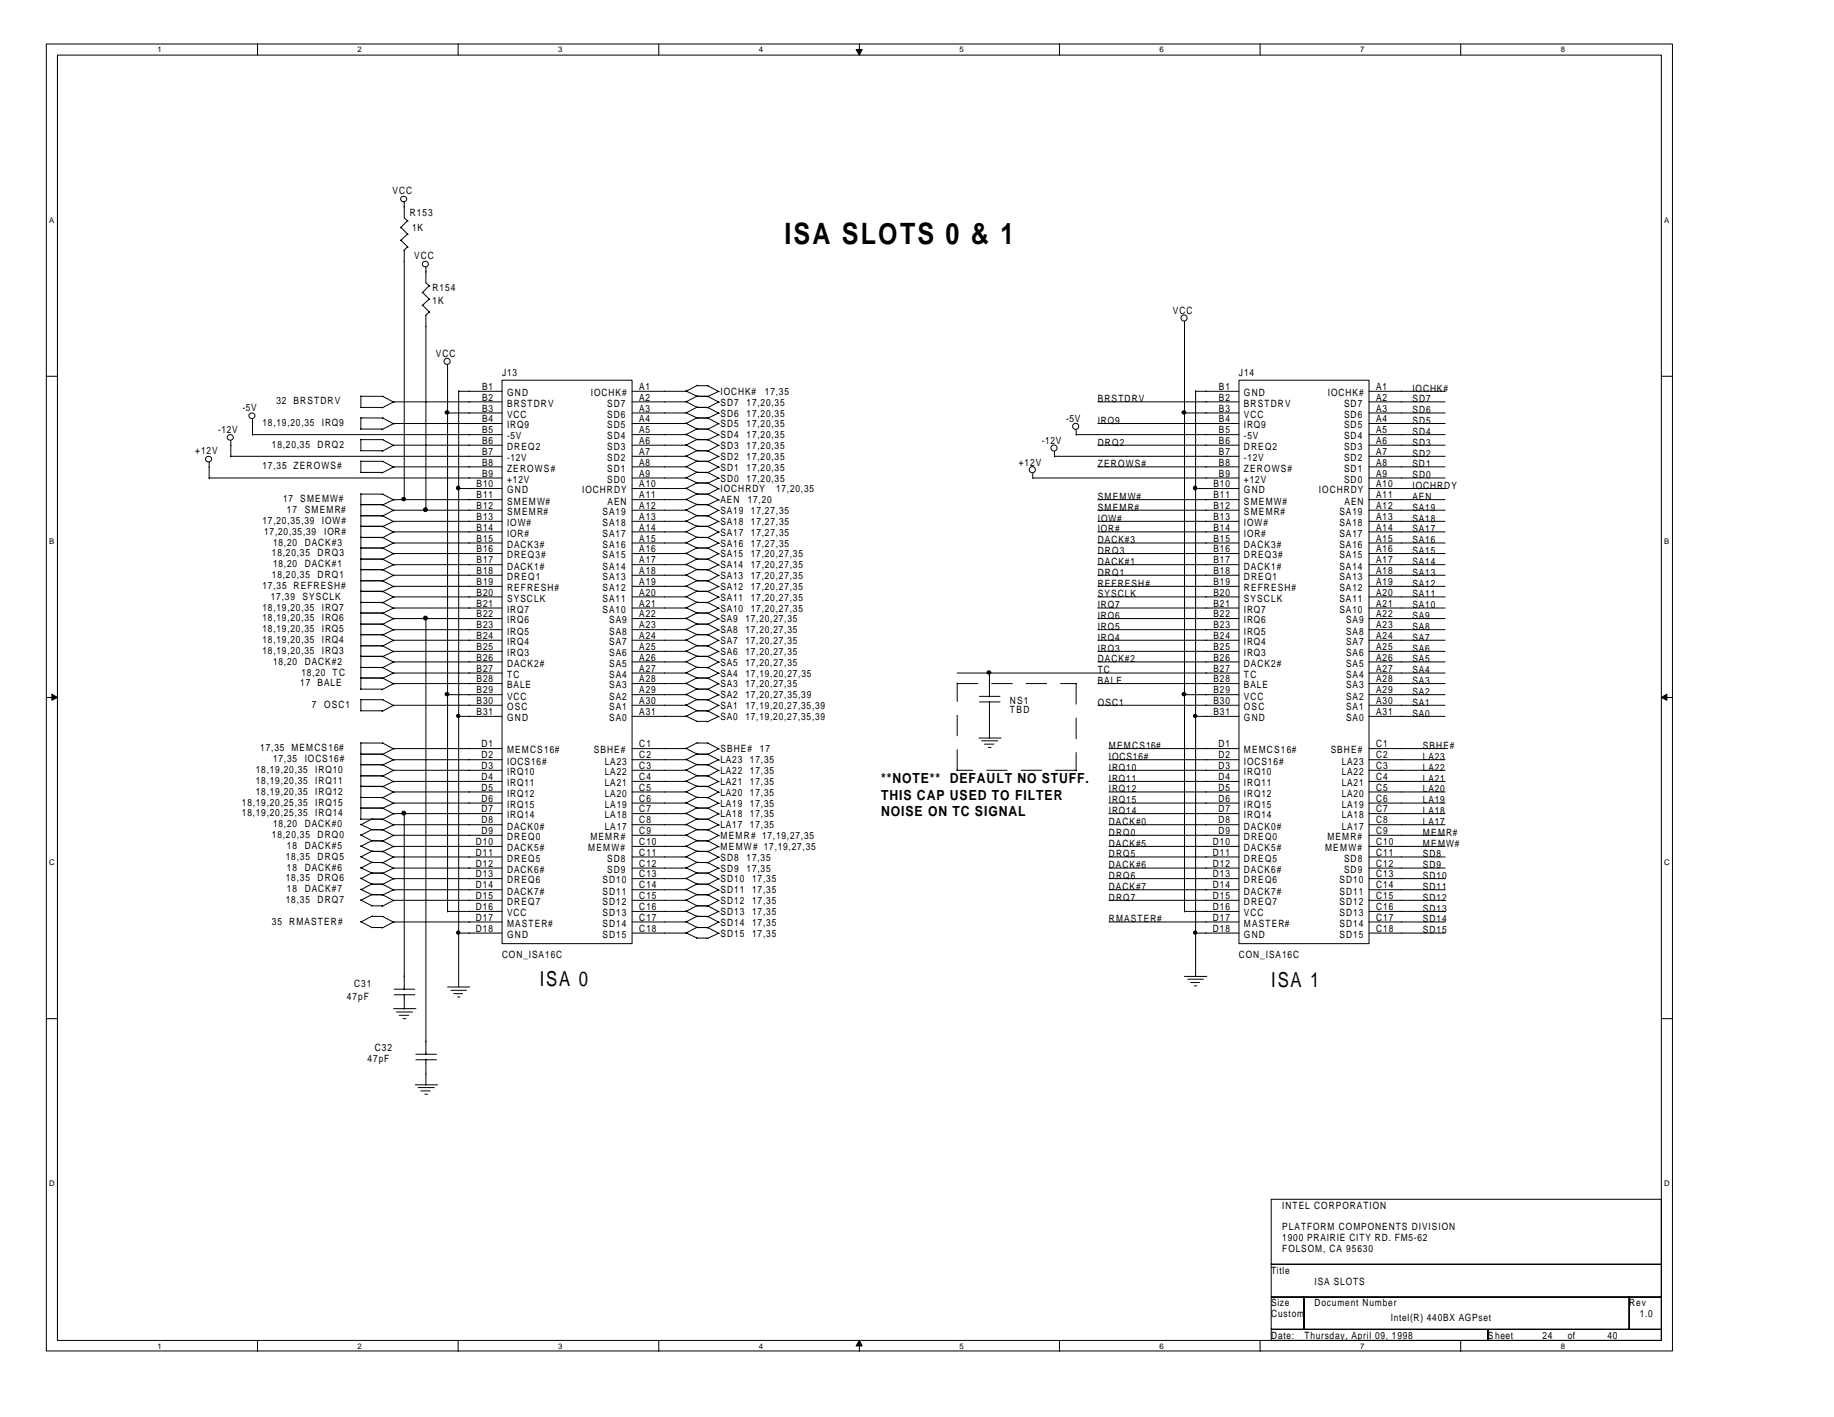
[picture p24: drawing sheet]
<svg xmlns="http://www.w3.org/2000/svg" width="279mm" height="216mm" viewBox="0 0 279 216" stroke-linecap="round" stroke-linejoin="round" font-family="sans-serif">
<defs><g id="words">
<text font-size="4.5" x="119.5" y="37.2">ISA SLOTS 0 &amp; 1</text>
<g font-size="3.1">
<text x="82.2" y="150.2">ISA 0</text>
<text x="193.7" y="150.3">ISA 1</text>
</g>
<g font-size="2.1">
<text x="134.2" y="119.3">**NOTE** DEFAULT NO STUFF.</text>
<text x="134.2" y="121.9">THIS CAP USED TO FILTER</text>
<text x="134.2" y="124.4">NOISE ON TC SIGNAL</text>
</g>
<g font-size="1.5">
<text x="59.8" y="29.6">VCC</text>
<text x="62.4" y="32.9">R153</text>
<text x="62.8" y="35.2">1K</text>
<text x="63.1" y="39.5">VCC</text>
<text x="65.9" y="44.4">R154</text>
<text x="65.9" y="46.3">1K</text>
<text x="178.7" y="47.8">VCC</text>
<text x="66.4" y="54.4">VCC</text>
<text x="73.4" y="59.4">B1</text>
<text x="76.5" y="57.2">J13</text>
<text x="97.4" y="59.4">A1</text>
<text x="185.7" y="59.4">B1</text>
<text x="188.8" y="57.2">J14</text>
<text x="209.7" y="59.4">A1</text>
<text x="215.2" y="59.7">IOCHK#</text>
<text x="33.2" y="65.9">-12V</text>
<text x="36.9" y="62.6">-5V</text>
<text x="40" y="64.9">18,19,20,35</text>
<text x="42.1" y="61.6">32</text>
<text x="44.7" y="61.6">BRSTDRV</text>
<text x="49.1" y="64.9">IRQ9</text>
<text x="73.4" y="61">B2</text>
<text x="73.4" y="62.7">B3</text>
<text x="73.4" y="64.3">B4</text>
<text x="77.2" y="60.4">GND</text>
<text x="77.2" y="62">BRSTDRV</text>
<text x="77.2" y="63.7">VCC</text>
<text x="77.2" y="65.3">IRQ9</text>
<text x="90" y="60.4">IOCHK#</text>
<text x="92.5" y="62">SD7</text>
<text x="92.5" y="63.7">SD6</text>
<text x="92.5" y="65.3">SD5</text>
<text x="97.4" y="61">A2</text>
<text x="97.4" y="62.7">A3</text>
<text x="97.4" y="64.3">A4</text>
<text x="109.8" y="60.2">IOCHK#</text>
<text x="109.8" y="63.5">SD6</text>
<text x="109.8" y="61.8">SD7</text>
<text x="109.8" y="65.1">SD5</text>
<text x="113.7" y="63.5">17,20,35</text>
<text x="113.7" y="61.8">17,20,35</text>
<text x="113.7" y="65.1">17,20,35</text>
<text x="116.5" y="60.2">17,35</text>
<text x="162.4" y="64.3">-5V</text>
<text x="167.2" y="61.3">BRSTDRV</text>
<text x="167.2" y="64.6">IRQ9</text>
<text x="185.7" y="61">B2</text>
<text x="185.7" y="62.7">B3</text>
<text x="185.7" y="64.3">B4</text>
<text x="189.5" y="60.4">GND</text>
<text x="189.5" y="62">BRSTDRV</text>
<text x="189.5" y="63.7">VCC</text>
<text x="189.5" y="65.3">IRQ9</text>
<text x="202.3" y="60.4">IOCHK#</text>
<text x="204.8" y="62">SD7</text>
<text x="204.8" y="63.7">SD6</text>
<text x="204.8" y="65.3">SD5</text>
<text x="209.7" y="61">A2</text>
<text x="209.7" y="62.7">A3</text>
<text x="209.7" y="64.3">A4</text>
<text x="215.2" y="61.3">SD7</text>
<text x="215.2" y="63">SD6</text>
<text x="215.2" y="64.6">SD5</text>
<text x="29.7" y="69.2">+12V</text>
<text x="40" y="71.5">17,35 ZEROWS#</text>
<text x="41.4" y="68.2">18,20,35</text>
<text x="48.4" y="68.2">DRQ2</text>
<text x="73.4" y="66">B5</text>
<text x="73.4" y="67.6">B6</text>
<text x="73.4" y="69.3">B7</text>
<text x="73.4" y="70.9">B8</text>
<text x="77.2" y="67">-5V</text>
<text x="77.2" y="68.6">DREQ2</text>
<text x="77.2" y="70.3">-12V</text>
<text x="77.2" y="71.9">ZEROWS#</text>
<text x="92.5" y="67">SD4</text>
<text x="92.5" y="68.6">SD3</text>
<text x="92.5" y="70.3">SD2</text>
<text x="92.5" y="71.9">SD1</text>
<text x="97.4" y="66">A5</text>
<text x="97.4" y="67.6">A6</text>
<text x="97.4" y="69.3">A7</text>
<text x="97.4" y="70.9">A8</text>
<text x="109.8" y="66.8">SD4</text>
<text x="109.8" y="70.1">SD2</text>
<text x="109.8" y="68.4">SD3</text>
<text x="109.8" y="71.7">SD1</text>
<text x="113.7" y="66.8">17,20,35</text>
<text x="113.7" y="70.1">17,20,35</text>
<text x="113.7" y="68.4">17,20,35</text>
<text x="113.7" y="71.7">17,20,35</text>
<text x="155.2" y="70.9">+12V</text>
<text x="158.7" y="67.6">-12V</text>
<text x="167.2" y="67.9">DRQ2</text>
<text x="167.2" y="71.2">ZEROWS#</text>
<text x="185.7" y="66">B5</text>
<text x="185.7" y="67.6">B6</text>
<text x="185.7" y="69.3">B7</text>
<text x="185.7" y="70.9">B8</text>
<text x="189.5" y="67">-5V</text>
<text x="189.5" y="68.6">DREQ2</text>
<text x="189.5" y="70.3">-12V</text>
<text x="189.5" y="71.9">ZEROWS#</text>
<text x="204.8" y="67">SD4</text>
<text x="204.8" y="68.6">SD3</text>
<text x="204.8" y="70.3">SD2</text>
<text x="204.8" y="71.9">SD1</text>
<text x="209.7" y="66">A5</text>
<text x="209.7" y="67.6">A6</text>
<text x="209.7" y="69.3">A7</text>
<text x="209.7" y="70.9">A8</text>
<text x="215.2" y="71.2">SD1</text>
<text x="215.2" y="66.3">SD4</text>
<text x="215.2" y="67.9">SD3</text>
<text x="215.2" y="69.6">SD2</text>
<text x="43.1" y="76.5">17</text>
<text x="45.7" y="76.5">SMEMW#</text>
<text x="72.6" y="74.2">B10</text>
<text x="72.6" y="75.9">B11</text>
<text x="72.6" y="77.5">B12</text>
<text x="73.4" y="72.6">B9</text>
<text x="77.2" y="73.6">+12V</text>
<text x="77.2" y="75.2">GND</text>
<text x="77.2" y="76.9">SMEMW#</text>
<text x="88.7" y="75.2">IOCHRDY</text>
<text x="92.5" y="73.6">SD0</text>
<text x="92.6" y="76.9">AEN</text>
<text x="97.4" y="75.9">A11</text>
<text x="97.4" y="77.5">A12</text>
<text x="97.4" y="72.6">A9</text>
<text x="97.4" y="74.2">A10</text>
<text x="109.8" y="75">IOCHRDY</text>
<text x="109.8" y="73.4">SD0</text>
<text x="109.8" y="76.7">AEN</text>
<text x="113.7" y="73.4">17,20,35</text>
<text x="113.9" y="76.7">17,20</text>
<text x="118.2" y="75">17,20,35</text>
<text x="167.2" y="76.2">SMEMW#</text>
<text x="167.2" y="77.8">SMEMR#</text>
<text x="184.9" y="74.2">B10</text>
<text x="184.9" y="75.9">B11</text>
<text x="184.9" y="77.5">B12</text>
<text x="185.7" y="72.6">B9</text>
<text x="189.5" y="73.6">+12V</text>
<text x="189.5" y="75.2">GND</text>
<text x="189.5" y="76.9">SMEMW#</text>
<text x="200.9" y="75.2">IOCHRDY</text>
<text x="204.8" y="73.6">SD0</text>
<text x="204.8" y="76.9">AEN</text>
<text x="209.7" y="75.9">A11</text>
<text x="209.7" y="77.5">A12</text>
<text x="209.7" y="74.2">A10</text>
<text x="209.7" y="72.6">A9</text>
<text x="215.2" y="72.9">SD0</text>
<text x="215.2" y="74.5">IOCHRDY</text>
<text x="215.2" y="76.2">AEN</text>
<text x="215.2" y="77.8">SA19</text>
<text x="40" y="79.8">17,20,35,39</text>
<text x="40.2" y="81.4">17,20,35,39</text>
<text x="41.6" y="83.1">18,20</text>
<text x="43.7" y="78.1">17</text>
<text x="46.4" y="78.1">SMEMR#</text>
<text x="46.4" y="83.1">DACK#3</text>
<text x="49.1" y="79.8">IOW#</text>
<text x="49.4" y="81.4">IOR#</text>
<text x="72.6" y="79.2">B13</text>
<text x="72.6" y="80.8">B14</text>
<text x="72.6" y="82.5">B15</text>
<text x="77.2" y="78.5">SMEMR#</text>
<text x="77.2" y="80.2">IOW#</text>
<text x="77.2" y="81.8">IOR#</text>
<text x="77.2" y="83.5">DACK3#</text>
<text x="91.8" y="78.5">SA19</text>
<text x="91.8" y="80.2">SA18</text>
<text x="91.8" y="81.8">SA17</text>
<text x="91.8" y="83.5">SA16</text>
<text x="97.4" y="79.2">A13</text>
<text x="97.4" y="80.8">A14</text>
<text x="97.4" y="82.5">A15</text>
<text x="109.8" y="81.6">SA17</text>
<text x="109.8" y="78.3">SA19</text>
<text x="109.8" y="83.3">SA16</text>
<text x="109.8" y="80">SA18</text>
<text x="114.4" y="81.6">17,27,35</text>
<text x="114.4" y="78.3">17,27,35</text>
<text x="114.4" y="83.3">17,27,35</text>
<text x="114.4" y="80">17,27,35</text>
<text x="167.2" y="79.5">IOW#</text>
<text x="167.2" y="81.1">IOR#</text>
<text x="167.2" y="82.8">DACK#3</text>
<text x="184.9" y="79.2">B13</text>
<text x="184.9" y="80.8">B14</text>
<text x="184.9" y="82.5">B15</text>
<text x="189.5" y="78.5">SMEMR#</text>
<text x="189.5" y="80.2">IOW#</text>
<text x="189.5" y="81.8">IOR#</text>
<text x="189.5" y="83.5">DACK3#</text>
<text x="204.1" y="78.5">SA19</text>
<text x="204.1" y="80.2">SA18</text>
<text x="204.1" y="81.8">SA17</text>
<text x="204.1" y="83.5">SA16</text>
<text x="209.7" y="79.2">A13</text>
<text x="209.7" y="80.8">A14</text>
<text x="209.7" y="82.5">A15</text>
<text x="215.2" y="79.5">SA18</text>
<text x="215.2" y="81.1">SA17</text>
<text x="215.2" y="82.8">SA16</text>
<text x="40" y="89.7">17,35 REFRESH#</text>
<text x="41.4" y="84.7">18,20,35</text>
<text x="41.4" y="88">18,20,35</text>
<text x="41.6" y="86.4">18,20</text>
<text x="46.4" y="86.4">DACK#1</text>
<text x="48.4" y="84.7">DRQ3</text>
<text x="48.4" y="88">DRQ1</text>
<text x="72.6" y="84.1">B16</text>
<text x="72.6" y="85.8">B17</text>
<text x="72.6" y="87.5">B18</text>
<text x="72.6" y="89.1">B19</text>
<text x="77.2" y="85.1">DREQ3#</text>
<text x="77.2" y="86.8">DACK1#</text>
<text x="77.2" y="88.4">DREQ1</text>
<text x="91.8" y="85.1">SA15</text>
<text x="91.8" y="86.8">SA14</text>
<text x="91.8" y="88.4">SA13</text>
<text x="97.4" y="84.1">A16</text>
<text x="97.4" y="85.8">A17</text>
<text x="97.4" y="87.5">A18</text>
<text x="97.4" y="89.1">A19</text>
<text x="109.8" y="86.6">SA14</text>
<text x="109.8" y="89.9">SA12</text>
<text x="109.8" y="84.9">SA15</text>
<text x="109.8" y="88.2">SA13</text>
<text x="114.4" y="86.6">17,20,27,35</text>
<text x="114.4" y="89.9">17,20,27,35</text>
<text x="114.4" y="84.9">17,20,27,35</text>
<text x="114.4" y="88.2">17,20,27,35</text>
<text x="167.2" y="84.4">DRQ3</text>
<text x="167.2" y="86.1">DACK#1</text>
<text x="167.2" y="87.7">DRQ1</text>
<text x="167.2" y="89.4">REFRESH#</text>
<text x="184.9" y="84.1">B16</text>
<text x="184.9" y="85.8">B17</text>
<text x="184.9" y="87.5">B18</text>
<text x="184.9" y="89.1">B19</text>
<text x="189.5" y="85.1">DREQ3#</text>
<text x="189.5" y="86.8">DACK1#</text>
<text x="189.5" y="88.4">DREQ1</text>
<text x="204.1" y="85.1">SA15</text>
<text x="204.1" y="86.8">SA14</text>
<text x="204.1" y="88.4">SA13</text>
<text x="209.7" y="84.1">A16</text>
<text x="209.7" y="85.8">A17</text>
<text x="209.7" y="87.5">A18</text>
<text x="209.7" y="89.1">A19</text>
<text x="215.2" y="84.4">SA15</text>
<text x="215.2" y="86.1">SA14</text>
<text x="215.2" y="87.7">SA13</text>
<text x="215.2" y="89.4">SA12</text>
<text x="40" y="93">18,19,20,35</text>
<text x="40" y="94.6">18,19,20,35</text>
<text x="41.3" y="91.3">17,39</text>
<text x="46.1" y="91.3">SYSCLK</text>
<text x="49.1" y="93">IRQ7</text>
<text x="49.1" y="94.6">IRQ6</text>
<text x="72.6" y="90.8">B20</text>
<text x="72.6" y="92.4">B21</text>
<text x="72.6" y="94.1">B22</text>
<text x="72.6" y="95.7">B23</text>
<text x="77.2" y="90.1">REFRESH#</text>
<text x="77.2" y="91.7">SYSCLK</text>
<text x="77.2" y="93.4">IRQ7</text>
<text x="77.2" y="95">IRQ6</text>
<text x="91.8" y="90.1">SA12</text>
<text x="91.8" y="91.7">SA11</text>
<text x="91.8" y="93.4">SA10</text>
<text x="92.8" y="95">SA9</text>
<text x="97.4" y="90.8">A20</text>
<text x="97.4" y="92.4">A21</text>
<text x="97.4" y="94.1">A22</text>
<text x="97.4" y="95.7">A23</text>
<text x="109.8" y="93.2">SA10</text>
<text x="109.8" y="91.5">SA11</text>
<text x="109.8" y="94.8">SA9</text>
<text x="113.6" y="94.8">17,20,27,35</text>
<text x="114.4" y="93.2">17,20,27,35</text>
<text x="114.4" y="91.5">17,20,27,35</text>
<text x="167.2" y="91">SYSCLK</text>
<text x="167.2" y="92.7">IRQ7</text>
<text x="167.2" y="94.3">IRQ6</text>
<text x="184.9" y="90.8">B20</text>
<text x="184.9" y="92.4">B21</text>
<text x="184.9" y="94.1">B22</text>
<text x="184.9" y="95.7">B23</text>
<text x="189.5" y="90.1">REFRESH#</text>
<text x="189.5" y="91.7">SYSCLK</text>
<text x="189.5" y="93.4">IRQ7</text>
<text x="189.5" y="95">IRQ6</text>
<text x="204.1" y="90.1">SA12</text>
<text x="204.1" y="91.7">SA11</text>
<text x="204.1" y="93.4">SA10</text>
<text x="205.1" y="95">SA9</text>
<text x="209.7" y="90.8">A20</text>
<text x="209.7" y="92.4">A21</text>
<text x="209.7" y="94.1">A22</text>
<text x="209.7" y="95.7">A23</text>
<text x="215.2" y="91">SA11</text>
<text x="215.2" y="92.7">SA10</text>
<text x="215.2" y="94.3">SA9</text>
<text x="40" y="96.3">18,19,20,35</text>
<text x="40" y="99.6">18,19,20,35</text>
<text x="40" y="97.9">18,19,20,35</text>
<text x="41.6" y="101.3">18,20</text>
<text x="46.4" y="101.3">DACK#2</text>
<text x="49.1" y="96.3">IRQ5</text>
<text x="49.1" y="99.6">IRQ3</text>
<text x="49.1" y="97.9">IRQ4</text>
<text x="72.6" y="97.4">B24</text>
<text x="72.6" y="99.1">B25</text>
<text x="72.6" y="100.7">B26</text>
<text x="77.2" y="96.7">IRQ5</text>
<text x="77.2" y="98.3">IRQ4</text>
<text x="77.2" y="100">IRQ3</text>
<text x="77.2" y="101.6">DACK2#</text>
<text x="92.8" y="96.7">SA8</text>
<text x="92.8" y="98.3">SA7</text>
<text x="92.8" y="100">SA6</text>
<text x="92.8" y="101.6">SA5</text>
<text x="97.4" y="97.4">A24</text>
<text x="97.4" y="99.1">A25</text>
<text x="97.4" y="100.7">A26</text>
<text x="109.8" y="96.5">SA8</text>
<text x="109.8" y="99.8">SA6</text>
<text x="109.8" y="98.1">SA7</text>
<text x="109.8" y="101.4">SA5</text>
<text x="113.6" y="96.5">17,20,27,35</text>
<text x="113.6" y="99.8">17,20,27,35</text>
<text x="113.6" y="98.1">17,20,27,35</text>
<text x="113.6" y="101.4">17,20,27,35</text>
<text x="167.2" y="96">IRQ5</text>
<text x="167.2" y="97.6">IRQ4</text>
<text x="167.2" y="99.3">IRQ3</text>
<text x="167.2" y="100.9">DACK#2</text>
<text x="184.9" y="97.4">B24</text>
<text x="184.9" y="99.1">B25</text>
<text x="184.9" y="100.7">B26</text>
<text x="189.5" y="96.7">IRQ5</text>
<text x="189.5" y="98.3">IRQ4</text>
<text x="189.5" y="100">IRQ3</text>
<text x="189.5" y="101.6">DACK2#</text>
<text x="205.1" y="96.7">SA8</text>
<text x="205.1" y="98.3">SA7</text>
<text x="205.1" y="100">SA6</text>
<text x="205.1" y="101.6">SA5</text>
<text x="209.7" y="97.4">A24</text>
<text x="209.7" y="99.1">A25</text>
<text x="209.7" y="100.7">A26</text>
<text x="215.2" y="96">SA8</text>
<text x="215.2" y="97.6">SA7</text>
<text x="215.2" y="99.3">SA6</text>
<text x="215.2" y="100.9">SA5</text>
<text x="45.7" y="104.6">17</text>
<text x="45.9" y="102.9">18,20 TC</text>
<text x="47.5" y="107.9">7</text>
<text x="48.4" y="104.6">BALE</text>
<text x="49.4" y="107.9">OSC1</text>
<text x="72.6" y="102.4">B27</text>
<text x="72.6" y="104">B28</text>
<text x="72.6" y="105.7">B29</text>
<text x="72.6" y="107.3">B30</text>
<text x="77.2" y="103.3">TC</text>
<text x="77.2" y="104.9">BALE</text>
<text x="77.2" y="106.6">VCC</text>
<text x="92.8" y="103.3">SA4</text>
<text x="92.8" y="104.9">SA3</text>
<text x="92.8" y="106.6">SA2</text>
<text x="97.4" y="102.4">A27</text>
<text x="97.4" y="104">A28</text>
<text x="97.4" y="105.7">A29</text>
<text x="97.4" y="107.3">A30</text>
<text x="109.8" y="103.1">SA4</text>
<text x="109.8" y="106.4">SA2</text>
<text x="109.8" y="104.7">SA3</text>
<text x="113.6" y="104.7">17,20,27,35</text>
<text x="113.6" y="106.4">17,20,27,35,39</text>
<text x="113.6" y="103.1">17,19,20,27,35</text>
<text x="153.9" y="107.3">NS1</text>
<text x="167.2" y="102.6">TC</text>
<text x="167.2" y="104.2">BALE</text>
<text x="167.2" y="107.5">OSC1</text>
<text x="184.9" y="102.4">B27</text>
<text x="184.9" y="104">B28</text>
<text x="184.9" y="105.7">B29</text>
<text x="184.9" y="107.3">B30</text>
<text x="189.5" y="103.3">TC</text>
<text x="189.5" y="104.9">BALE</text>
<text x="189.5" y="106.6">VCC</text>
<text x="205.1" y="103.3">SA4</text>
<text x="205.1" y="104.9">SA3</text>
<text x="205.1" y="106.6">SA2</text>
<text x="209.7" y="102.4">A27</text>
<text x="209.7" y="104">A28</text>
<text x="209.7" y="105.7">A29</text>
<text x="209.7" y="107.3">A30</text>
<text x="215.2" y="102.6">SA4</text>
<text x="215.2" y="104.2">SA3</text>
<text x="215.2" y="105.9">SA2</text>
<text x="215.2" y="107.5">SA1</text>
<text x="72.6" y="109">B31</text>
<text x="73.3" y="113.9">D1</text>
<text x="77.2" y="108.2">OSC</text>
<text x="77.2" y="109.9">GND</text>
<text x="92.8" y="108.2">SA1</text>
<text x="92.8" y="109.9">SA0</text>
<text x="97.4" y="109">A31</text>
<text x="97.4" y="113.9">C1</text>
<text x="109.8" y="109.7">SA0</text>
<text x="109.8" y="108">SA1</text>
<text x="113.6" y="109.7">17,19,20,27,35,39</text>
<text x="113.6" y="108">17,19,20,27,35,39</text>
<text x="153.9" y="108.7">TBD</text>
<text x="184.9" y="109">B31</text>
<text x="185.6" y="113.9">D1</text>
<text x="189.5" y="108.2">OSC</text>
<text x="189.5" y="109.9">GND</text>
<text x="205.1" y="108.2">SA1</text>
<text x="205.1" y="109.9">SA0</text>
<text x="209.7" y="109">A31</text>
<text x="209.7" y="113.9">C1</text>
<text x="215.2" y="109.2">SA0</text>
<text x="39" y="117.8">18,19,20,35</text>
<text x="39" y="119.5">18,19,20,35</text>
<text x="39.7" y="114.5">17,35 MEMCS16#</text>
<text x="41.6" y="116.2">17,35</text>
<text x="46.4" y="116.2">IOCS16#</text>
<text x="48" y="117.8">IRQ10</text>
<text x="48" y="119.5">IRQ11</text>
<text x="73.3" y="115.6">D2</text>
<text x="73.3" y="117.2">D3</text>
<text x="73.3" y="118.9">D4</text>
<text x="77.2" y="114.8">MEMCS16#</text>
<text x="77.2" y="116.5">IOCS16#</text>
<text x="77.2" y="118.1">IRQ10</text>
<text x="77.2" y="119.8">IRQ11</text>
<text x="90.5" y="114.8">SBHE#</text>
<text x="92.1" y="116.5">LA23</text>
<text x="92.1" y="118.1">LA22</text>
<text x="92.1" y="119.8">LA21</text>
<text x="97.4" y="115.6">C2</text>
<text x="97.4" y="117.2">C3</text>
<text x="97.4" y="118.9">C4</text>
<text x="109.8" y="116.3">LA23</text>
<text x="109.8" y="119.6">LA21</text>
<text x="109.8" y="117.9">LA22</text>
<text x="109.8" y="114.6">SBHE#</text>
<text x="114.2" y="116.3">17,35</text>
<text x="114.2" y="119.6">17,35</text>
<text x="114.2" y="117.9">17,35</text>
<text x="115.8" y="114.6">17</text>
<text x="168.9" y="114.1">MEMCS16#</text>
<text x="168.9" y="115.8">IOCS16#</text>
<text x="168.9" y="117.4">IRQ10</text>
<text x="168.9" y="119.1">IRQ11</text>
<text x="185.6" y="115.6">D2</text>
<text x="185.6" y="117.2">D3</text>
<text x="185.6" y="118.9">D4</text>
<text x="189.5" y="114.8">MEMCS16#</text>
<text x="189.5" y="116.5">IOCS16#</text>
<text x="189.5" y="118.1">IRQ10</text>
<text x="189.5" y="119.8">IRQ11</text>
<text x="202.7" y="114.8">SBHE#</text>
<text x="204.4" y="116.5">LA23</text>
<text x="204.4" y="118.1">LA22</text>
<text x="204.4" y="119.8">LA21</text>
<text x="209.7" y="115.6">C2</text>
<text x="209.7" y="117.2">C3</text>
<text x="209.7" y="118.9">C4</text>
<text x="216.8" y="114.1">SBHE#</text>
<text x="216.8" y="115.8">LA23</text>
<text x="216.8" y="117.4">LA22</text>
<text x="216.8" y="119.1">LA21</text>
<text x="36.9" y="124.4">18,19,20,25,35</text>
<text x="36.9" y="122.8">18,19,20,25,35</text>
<text x="39" y="121.1">18,19,20,35</text>
<text x="48" y="121.1">IRQ12</text>
<text x="48" y="124.4">IRQ14</text>
<text x="48" y="122.8">IRQ15</text>
<text x="73.3" y="120.5">D5</text>
<text x="73.3" y="122.2">D6</text>
<text x="73.3" y="123.8">D7</text>
<text x="73.3" y="125.5">D8</text>
<text x="77.2" y="121.4">IRQ12</text>
<text x="77.2" y="123.1">IRQ15</text>
<text x="77.2" y="124.7">IRQ14</text>
<text x="92.1" y="121.4">LA20</text>
<text x="92.1" y="123.1">LA19</text>
<text x="92.1" y="124.7">LA18</text>
<text x="97.4" y="120.5">C5</text>
<text x="97.4" y="122.2">C6</text>
<text x="97.4" y="123.8">C7</text>
<text x="97.4" y="125.5">C8</text>
<text x="109.8" y="121.2">LA20</text>
<text x="109.8" y="124.5">LA18</text>
<text x="109.8" y="122.9">LA19</text>
<text x="114.2" y="121.2">17,35</text>
<text x="114.2" y="124.5">17,35</text>
<text x="114.2" y="122.9">17,35</text>
<text x="168.9" y="120.7">IRQ12</text>
<text x="168.9" y="122.4">IRQ15</text>
<text x="168.9" y="124">IRQ14</text>
<text x="168.9" y="125.7">DACK#0</text>
<text x="185.6" y="120.5">D5</text>
<text x="185.6" y="122.2">D6</text>
<text x="185.6" y="123.8">D7</text>
<text x="185.6" y="125.5">D8</text>
<text x="189.5" y="121.4">IRQ12</text>
<text x="189.5" y="123.1">IRQ15</text>
<text x="189.5" y="124.7">IRQ14</text>
<text x="204.4" y="121.4">LA20</text>
<text x="204.4" y="123.1">LA19</text>
<text x="204.4" y="124.7">LA18</text>
<text x="209.7" y="120.5">C5</text>
<text x="209.7" y="122.2">C6</text>
<text x="209.7" y="123.8">C7</text>
<text x="209.7" y="125.5">C8</text>
<text x="216.8" y="120.7">LA20</text>
<text x="216.8" y="122.4">LA19</text>
<text x="216.8" y="124">LA18</text>
<text x="216.8" y="125.7">LA17</text>
<text x="41.4" y="127.7">18,20,35</text>
<text x="41.6" y="126.1">18,20</text>
<text x="43.5" y="131">18,35</text>
<text x="43.7" y="129.4">18</text>
<text x="46.4" y="126.1">DACK#0</text>
<text x="46.4" y="129.4">DACK#5</text>
<text x="48.4" y="127.7">DRQ0</text>
<text x="48.4" y="131">DRQ5</text>
<text x="72.5" y="128.8">D10</text>
<text x="72.5" y="130.4">D11</text>
<text x="73.3" y="127.1">D9</text>
<text x="77.2" y="126.4">DACK0#</text>
<text x="77.2" y="128">DREQ0</text>
<text x="77.2" y="129.7">DACK5#</text>
<text x="77.2" y="131.3">DREQ5</text>
<text x="89.6" y="129.7">MEMW#</text>
<text x="89.9" y="128">MEMR#</text>
<text x="92.1" y="126.4">LA17</text>
<text x="92.5" y="131.3">SD8</text>
<text x="97.4" y="128.8">C10</text>
<text x="97.4" y="130.4">C11</text>
<text x="97.4" y="127.1">C9</text>
<text x="109.8" y="129.5">MEMW# 17,19,27,35</text>
<text x="109.8" y="127.8">MEMR# 17,19,27,35</text>
<text x="109.8" y="131.1">SD8</text>
<text x="109.8" y="126.2">LA17</text>
<text x="113.7" y="131.1">17,35</text>
<text x="114.2" y="126.2">17,35</text>
<text x="168.9" y="127.3">DRQ0</text>
<text x="168.9" y="129">DACK#5</text>
<text x="168.9" y="130.6">DRQ5</text>
<text x="184.8" y="128.8">D10</text>
<text x="184.8" y="130.4">D11</text>
<text x="185.6" y="127.1">D9</text>
<text x="189.5" y="126.4">DACK0#</text>
<text x="189.5" y="128">DREQ0</text>
<text x="189.5" y="129.7">DACK5#</text>
<text x="189.5" y="131.3">DREQ5</text>
<text x="201.9" y="129.7">MEMW#</text>
<text x="202.2" y="128">MEMR#</text>
<text x="204.4" y="126.4">LA17</text>
<text x="204.8" y="131.3">SD8</text>
<text x="209.7" y="128.8">C10</text>
<text x="209.7" y="127.1">C9</text>
<text x="209.7" y="130.4">C11</text>
<text x="216.8" y="127.3">MEMR#</text>
<text x="216.8" y="129">MEMW#</text>
<text x="216.8" y="130.6">SD8</text>
<text x="43.5" y="134.3">18,35</text>
<text x="43.5" y="137.6">18,35</text>
<text x="43.7" y="132.7">18</text>
<text x="43.7" y="136">18</text>
<text x="46.4" y="132.7">DACK#6</text>
<text x="46.4" y="136">DACK#7</text>
<text x="48.4" y="134.3">DRQ6</text>
<text x="48.4" y="137.6">DRQ7</text>
<text x="72.5" y="132.1">D12</text>
<text x="72.5" y="133.7">D13</text>
<text x="72.5" y="135.4">D14</text>
<text x="72.5" y="137">D15</text>
<text x="77.2" y="133">DACK6#</text>
<text x="77.2" y="134.6">DREQ6</text>
<text x="77.2" y="136.3">DACK7#</text>
<text x="77.2" y="137.9">DREQ7</text>
<text x="91.8" y="134.6">SD10</text>
<text x="91.8" y="136.3">SD11</text>
<text x="91.8" y="137.9">SD12</text>
<text x="92.5" y="133">SD9</text>
<text x="97.4" y="133.7">C13</text>
<text x="97.4" y="135.4">C14</text>
<text x="97.4" y="137">C15</text>
<text x="97.4" y="132.1">C12</text>
<text x="109.8" y="132.8">SD9</text>
<text x="109.8" y="136.1">SD11</text>
<text x="109.8" y="134.4">SD10</text>
<text x="109.8" y="137.7">SD12</text>
<text x="113.7" y="132.8">17,35</text>
<text x="114.6" y="136.1">17,35</text>
<text x="114.6" y="134.4">17,35</text>
<text x="114.6" y="137.7">17,35</text>
<text x="168.9" y="132.3">DACK#6</text>
<text x="168.9" y="133.9">DRQ6</text>
<text x="168.9" y="135.6">DACK#7</text>
<text x="168.9" y="137.2">DRQ7</text>
<text x="184.8" y="132.1">D12</text>
<text x="184.8" y="133.7">D13</text>
<text x="184.8" y="135.4">D14</text>
<text x="184.8" y="137">D15</text>
<text x="189.5" y="133">DACK6#</text>
<text x="189.5" y="134.6">DREQ6</text>
<text x="189.5" y="136.3">DACK7#</text>
<text x="189.5" y="137.9">DREQ7</text>
<text x="204.1" y="134.6">SD10</text>
<text x="204.1" y="136.3">SD11</text>
<text x="204.1" y="137.9">SD12</text>
<text x="204.8" y="133">SD9</text>
<text x="209.7" y="133.7">C13</text>
<text x="209.7" y="135.4">C14</text>
<text x="209.7" y="137">C15</text>
<text x="209.7" y="132.1">C12</text>
<text x="216.8" y="132.3">SD9</text>
<text x="216.8" y="133.9">SD10</text>
<text x="216.8" y="135.6">SD11</text>
<text x="216.8" y="137.2">SD12</text>
<text x="41.4" y="140.9">35</text>
<text x="44.1" y="140.9">RMASTER#</text>
<text x="72.5" y="138.7">D16</text>
<text x="72.5" y="140.3">D17</text>
<text x="72.5" y="142">D18</text>
<text x="77.2" y="139.6">VCC</text>
<text x="77.2" y="141.2">MASTER#</text>
<text x="77.2" y="142.9">GND</text>
<text x="91.8" y="139.6">SD13</text>
<text x="91.8" y="141.2">SD14</text>
<text x="91.8" y="142.9">SD15</text>
<text x="97.4" y="138.7">C16</text>
<text x="97.4" y="140.3">C17</text>
<text x="97.4" y="142">C18</text>
<text x="109.8" y="139.4">SD13</text>
<text x="109.8" y="142.7">SD15</text>
<text x="109.8" y="141">SD14</text>
<text x="114.6" y="139.4">17,35</text>
<text x="114.6" y="142.7">17,35</text>
<text x="114.6" y="141">17,35</text>
<text x="168.9" y="140.5">RMASTER#</text>
<text x="184.8" y="138.7">D16</text>
<text x="184.8" y="140.3">D17</text>
<text x="184.8" y="142">D18</text>
<text x="189.5" y="139.6">VCC</text>
<text x="189.5" y="141.2">MASTER#</text>
<text x="189.5" y="142.9">GND</text>
<text x="204.1" y="139.6">SD13</text>
<text x="204.1" y="141.2">SD14</text>
<text x="204.1" y="142.9">SD15</text>
<text x="209.7" y="138.7">C16</text>
<text x="209.7" y="140.3">C17</text>
<text x="209.7" y="142">C18</text>
<text x="216.8" y="138.9">SD13</text>
<text x="216.8" y="140.5">SD14</text>
<text x="216.8" y="142.2">SD15</text>
<text x="76.5" y="146">CON_ISA16C</text>
<text x="188.8" y="146">CON_ISA16C</text>
<text x="52.9" y="152.3">47pF</text>
<text x="54" y="150.4">C31</text>
<text x="56" y="161.9">47pF</text>
<text x="57.1" y="160.2">C32</text>
<text x="195.4" y="184.1">INTEL CORPORATION</text>
<text x="195.4" y="187.4">PLATFORM COMPONENTS DIVISION</text>
<text x="195.4" y="189.1">1900 PRAIRIE CITY RD. FM5-62</text>
<text x="195.4" y="190.7">FOLSOM, CA 95630</text>
<text x="193.7" y="194">Title</text>
<text x="200.3" y="195.7">ISA SLOTS</text>
<text x="193.7" y="199">Size</text>
<text x="193.7" y="204">Date:</text>
<text x="193.7" y="200.7">Custom</text>
<text x="198.7" y="204">Thursday, April 09, 1998</text>
<text x="200.3" y="199">Document Number</text>
<text x="211.9" y="201.3">Intel(R) 440BX AGPset</text>
<text x="226.7" y="204">Sheet</text>
<text x="235" y="204">24</text>
<text x="238.8" y="204">of</text>
<text x="244.9" y="204">40</text>
<text x="248.2" y="199">Rev</text>
<text x="249.8" y="200.7">1.0</text>
</g>
<g font-size="1.2">
<text x="24" y="8">1</text>
<text x="54.5" y="8">2</text>
<text x="85" y="8">3</text>
<text x="115.6" y="8">4</text>
<text x="146.2" y="8">5</text>
<text x="176.6" y="8">6</text>
<text x="207.2" y="8">7</text>
<text x="237.8" y="8">8</text>
<text x="7.5" y="34">A</text>
<text x="253.5" y="34">A</text>
<text x="7.5" y="82.9">B</text>
<text x="253.5" y="82.9">B</text>
<text x="7.5" y="131.8">C</text>
<text x="253.5" y="131.8">C</text>
<text x="7.5" y="180.8">D</text>
<text x="253.5" y="180.8">D</text>
<text x="24" y="205.5">1</text>
<text x="54.5" y="205.5">2</text>
<text x="85" y="205.5">3</text>
<text x="115.6" y="205.5">4</text>
<text x="146.2" y="205.5">5</text>
<text x="176.6" y="205.5">6</text>
<text x="207.2" y="205.5">7</text>
<text x="237.8" y="205.5">8</text>
</g>
</g></defs>
<path d="M7.1 6.7h247.7v199.1h-247.7zM8.7 8.4h244.4v195.8h-244.4z" fill="none" stroke="#000" stroke-width=".15"/>
<g fill="#fff">
<path d="M24 6.9h.6v1.3h-.6z"/>
<path d="M24 204.4h.6v1.4h-.6z"/>
</g>
<path d="M39.2 6.7v1.7M39.2 204.2v1.7" fill="none" stroke="#000" stroke-width=".15"/>
<g fill="#fff">
<path d="M54.5 6.9h.6v1.3h-.6z"/>
<path d="M54.5 204.4h.6v1.4h-.6z"/>
</g>
<path d="M69.8 6.7v1.7M69.8 204.2v1.7" fill="none" stroke="#000" stroke-width=".15"/>
<g fill="#fff">
<path d="M85 6.9h.6v1.3h-.6z"/>
<path d="M85 204.4h.6v1.4h-.6z"/>
</g>
<path d="M100.4 6.7v1.7M100.4 204.2v1.7" fill="none" stroke="#000" stroke-width=".15"/>
<g fill="#fff">
<path d="M115.6 6.9h.6v1.3h-.6z"/>
<path d="M115.6 204.4h.6v1.4h-.6z"/>
</g>
<path d="M130.9 6.7v1.7M130.9 204.2v1.7" fill="none" stroke="#000" stroke-width=".15"/>
<g fill="#000" stroke="#000" stroke-width=".15">
<path d="M130.4 7.5h.9l-.4 .9z" fill-rule="evenodd"/>
<path d="M130.9 204.2l.4 .9h-.9z" fill-rule="evenodd"/>
</g>
<g fill="#fff">
<path d="M146.2 6.9h.6v1.3h-.6z"/>
<path d="M146.2 204.4h.6v1.4h-.6z"/>
</g>
<path d="M161.4 6.7v1.7M161.4 204.2v1.7" fill="none" stroke="#000" stroke-width=".15"/>
<g fill="#fff">
<path d="M176.6 6.9h.6v1.3h-.6z"/>
<path d="M176.6 204.4h.6v1.4h-.6z"/>
</g>
<path d="M192 6.7v1.7M192 204.2v1.7" fill="none" stroke="#000" stroke-width=".15"/>
<g fill="#fff">
<path d="M207.2 6.9h.6v1.3h-.6z"/>
<path d="M207.2 204.4h.6v1.4h-.6z"/>
</g>
<path d="M222.5 6.7v1.7M222.5 204.2v1.7" fill="none" stroke="#000" stroke-width=".15"/>
<g fill="#fff">
<path d="M237.8 6.9h.6v1.3h-.6z"/>
<path d="M237.8 204.4h.6v1.4h-.6z"/>
<path d="M7.5 32.9h.7v1.3h-.7z"/>
<path d="M253.5 32.9h.8v1.3h-.8z"/>
<path d="M7.5 81.8h.7v1.4h-.7z"/>
<path d="M253.5 81.8h.8v1.4h-.8z"/>
</g>
<path d="M7.1 57.3h1.6M253.1 57.3h1.7" fill="none" stroke="#000" stroke-width=".15"/>
<g fill="#fff">
<path d="M7.5 130.7h.7v1.4h-.7z"/>
<path d="M253.5 130.7h.8v1.4h-.8z"/>
</g>
<path d="M7.1 106.3h1.6M253.1 106.3h1.7" fill="none" stroke="#000" stroke-width=".15"/>
<g fill="#000" stroke="#000" stroke-width=".15">
<path d="M7.9 105.8l.8 .5-.8 .4z" fill-rule="evenodd"/>
<path d="M253.1 106.3l.8-.5v.9z" fill-rule="evenodd"/>
</g>
<g fill="#fff">
<path d="M7.5 179.7h.7v1.3h-.7z"/>
<path d="M253.5 179.7h.8v1.3h-.8z"/>
</g>
<g fill="none" stroke="#000" stroke-width=".15">
<path d="M61.1 34.6l1.1 1.1M61.1 36.6l1.1 1.1M61.6 30.8v2.4l.6 .5M61.6 38.1v38.1M62.1 33.6l-1.1 1.1M62.1 35.7l-1.1 1M62.1 37.6l-.6 .6M64.4 44.5l1.1 1.1M64.4 46.5l1.1 1.1M64.9 40.7v2.4l.6 .5M64.9 48v29.8M65.4 43.5l-1.1 1.1"/>
<path d="M65.4 45.6l-1.1 1M65.4 47.5l-.6 .6M68.2 55.6v83.4M69.9 59.6h6.6M69.9 59.5v90.9M76.5 57.9h19.8v85.9h-19.8zM96.3 59.6h8.3M104.4 59.5l1.8 .9M106.2 58.8h1.7M106.3 58.7l-1.8 .9M107.8 58.8l1.8 .9M109.5 59.6l-1.8 .9"/>
<path d="M180.5 49v90M182.1 59.6h6.7M182.1 59.5v89.3M188.8 57.9h19.8v85.9h-19.8zM208.6 59.6h11.6M31.9 70.5v2.4M31.9 72.8h44.6M35.2 67.2v2.4M35.2 69.5h41.3M38.5 63.9v2.4M38.5 66.2h38M54.9 76.9h3.5"/>
<path d="M54.9 78.6h3.5M54.9 72h3.4M54.9 62.1h3.4M54.9 68.7h3.4M54.9 65.4h3.4M55 60.3v1.8M55 63.6v1.8M55 66.9v1.8M55 70.2v1.8M55 75.2v29.8M55 70.3h3.4M55 60.4h3.4"/>
<path d="M55 75.3h3.4M55 63.7h3.4M55 67h3.4M58.3 70.3l1.8 .9M58.3 67l1.8 .9M58.3 76.9l1.8 .9M58.3 63.7l1.8 .9M58.3 75.3l1.8 .9M58.3 78.6l1.8 .9M58.3 60.4l1.8 .9M68.2 62.9h8.3M69.9 74.4h6.6"/>
<path d="M76.5 61.2h-16.5l-1.8 1M76.5 64.5h-16.5l-1.8 1M76.5 67.8h-16.5l-1.8 1M76.5 71.1h-16.5l-1.8 1M76.5 76.1h-16.5l-1.8 .9M76.5 77.7h-16.5l-1.8 1M76.5 79.4h-16.5l-1.8 .9M96.3 61.2h8.3M96.3 62.9h8.3M96.3 64.5h8.3M96.3 66.2h8.3M96.3 67.8h8.3"/>
<path d="M96.3 69.5h8.3M96.3 71.1h8.3M96.3 72.8h8.3M96.3 74.4h8.3M96.3 76.1h8.3M96.3 77.7h8.3M96.3 79.4h8.3M104.4 77.7l1.8 .9M104.4 74.4l1.8 .9M104.4 62.8l1.8 .9M104.4 66.1l1.8 .9M104.4 69.4l1.8 .9"/>
<path d="M104.4 72.7l1.8 .9M104.4 79.3l1.8 .9M104.4 61.1l1.8 1M104.4 64.4l1.8 1M104.4 67.7l1.8 1M104.4 71l1.8 1M104.4 76l1.8 .9M106.1 76.9h1.8M106.1 78.6h1.8M106.1 70.3h1.8M106.1 72h1.8M106.1 60.4h1.8"/>
<path d="M106.1 73.6h1.8M106.1 75.3h1.8M106.1 62.1h1.8M106.1 63.7h1.8M106.1 67h1.8M106.1 68.7h1.8M106.1 65.4h1.8M106.3 76.8l-1.8 .9M106.3 73.5l-1.8 .9M106.3 62l-1.8 .9M106.3 65.3l-1.8 .9M106.3 68.6l-1.8 .9"/>
<path d="M106.3 71.9l-1.8 .9M106.3 78.5l-1.8 .9M106.3 60.3l-1.8 .9M106.3 63.6l-1.8 .9M106.3 66.9l-1.8 .9M106.3 70.2l-1.8 .9M106.3 75.2l-1.8 .9M107.8 76.9l1.8 .9M107.8 73.6l1.8 .9M107.8 62.1l1.8 .9M107.8 65.4l1.8 .9M107.8 68.7l1.8 .9"/>
<path d="M107.8 72l1.8 .9M107.8 78.6l1.8 .9M107.8 60.4l1.8 .9M107.8 63.7l1.8 .9M107.8 67l1.8 .9M107.8 70.3l1.8 .9M107.8 75.3l1.8 .9M109.5 77.7l-1.8 1M109.5 74.4l-1.8 1M109.5 62.9l-1.8 .9M109.5 66.2l-1.8 .9M109.5 69.5l-1.8 .9"/>
<path d="M109.5 72.8l-1.8 .9M109.5 79.4l-1.8 .9M109.5 61.2l-1.8 1M109.5 64.5l-1.8 1M109.5 67.8l-1.8 1M109.5 71.1l-1.8 1M109.5 76.1l-1.8 .9M157.3 72.2v.7M157.3 72.8h31.5M160.6 68.8v.8M160.6 69.5h28.2M163.9 65.5v.8"/>
<path d="M163.9 66.2h24.9M167.2 61.2h21.6M167.2 64.5h21.6M167.2 67.8h21.6M167.2 71.1h21.6M167.2 76.1h21.6M167.2 77.7h21.6M167.2 79.4h21.6M180.5 62.9h8.3M182.1 74.4h6.7M208.6 61.2h11.6M208.6 62.9h11.6"/>
<path d="M208.6 64.5h11.6M208.6 66.2h11.6M208.6 67.8h11.6M208.6 69.5h11.6M208.6 71.1h11.6M208.6 72.8h11.6M208.6 74.4h11.6M208.6 76.1h11.6M208.6 77.7h11.6M208.6 79.4h11.6M54.9 85.2h3.5M54.9 86.8h3.5"/>
<path d="M54.9 88.5h3.5M54.9 90.1h3.5M54.9 80.2h3.5M54.9 81.9h3.5M54.9 91.8h3.5M54.9 93.4h3.5M54.9 95.1h3.5M54.9 96.7h3.5M54.9 98.4h3.5M54.9 83.5h3.5M58.3 85.2l1.8 .9M58.3 88.5l1.8 .9"/>
<path d="M58.3 91.8l1.8 .9M58.3 95.1l1.8 .9M58.3 98.4l1.8 .9M58.3 80.2l1.8 .9M58.3 83.5l1.8 .9M58.3 86.8l1.8 .9M58.3 90.1l1.8 .9M58.3 93.4l1.8 .9M58.3 96.7l1.8 .9M58.3 81.9l1.8 .9M64.9 94.2v66.5M76.5 81h-16.5l-1.8 1"/>
<path d="M76.5 82.7h-16.5l-1.8 .9M76.5 84.3h-16.5l-1.8 1M76.5 86h-16.5l-1.8 .9M76.5 87.6h-16.5l-1.8 1M76.5 89.3h-16.5l-1.8 .9M76.5 90.9h-16.5l-1.8 1M76.5 92.6h-16.5l-1.8 .9M76.5 94.2h-16.5l-1.8 1M76.5 95.9h-16.5l-1.8 .9M76.5 97.6h-16.5l-1.8 .9M76.5 99.2h-16.5l-1.8 .9M96.3 81h8.3"/>
<path d="M96.3 82.7h8.3M96.3 84.3h8.3M96.3 86h8.3M96.3 87.6h8.3M96.3 89.3h8.3M96.3 90.9h8.3M96.3 92.6h8.3M96.3 94.2h8.3M96.3 95.9h8.3M96.3 97.6h8.3M96.3 99.2h8.3M104.4 86l1.8 .8"/>
<path d="M104.4 89.3l1.8 .8M104.4 81l1.8 .9M104.4 92.6l1.8 .8M104.4 95.9l1.8 .8M104.4 99.2l1.8 .8M104.4 84.3l1.8 .9M104.4 87.6l1.8 .9M104.4 82.6l1.8 .9M104.4 90.9l1.8 .9M104.4 94.2l1.8 .9M104.4 97.5l1.8 .9M106.1 85.2h1.8"/>
<path d="M106.1 86.8h1.8M106.1 88.5h1.8M106.1 90.1h1.8M106.1 80.2h1.8M106.1 81.9h1.8M106.1 91.8h1.8M106.1 93.4h1.8M106.1 95.1h1.8M106.1 96.7h1.8M106.1 98.4h1.8M106.1 83.5h1.8M106.3 85.1l-1.8 .9"/>
<path d="M106.3 88.4l-1.8 .9M106.3 80.1l-1.8 .9M106.3 91.7l-1.8 .9M106.3 95l-1.8 .9M106.3 98.3l-1.8 .9M106.3 83.4l-1.8 .9M106.3 86.7l-1.8 .9M106.3 81.8l-1.8 .9M106.3 90l-1.8 .9M106.3 93.3l-1.8 .9M106.3 96.6l-1.8 1M106.3 99.9l-1.8 1"/>
<path d="M107.8 85.2l1.8 .9M107.8 88.5l1.8 .9M107.8 80.2l1.8 .9M107.8 91.8l1.8 .9M107.8 95.1l1.8 .9M107.8 98.4l1.8 .9M107.8 83.5l1.8 .9M107.8 86.8l1.8 .9M107.8 81.9l1.8 .9M107.8 90.1l1.8 .9M107.8 93.4l1.8 .9M107.8 96.7l1.8 .9"/>
<path d="M109.5 86l-1.8 .9M109.5 89.3l-1.8 .9M109.5 81l-1.8 1M109.5 92.6l-1.8 .9M109.5 95.9l-1.8 .9M109.5 99.2l-1.8 .9M109.5 84.3l-1.8 1M109.5 87.6l-1.8 1M109.5 82.7l-1.8 .9M109.5 90.9l-1.8 1M109.5 94.2l-1.8 1M109.5 97.6l-1.8 .9"/>
<path d="M167.2 81h21.6M167.2 82.7h21.6M167.2 84.3h21.6M167.2 86h21.6M167.2 87.6h21.6M167.2 89.3h21.6M167.2 90.9h21.6M167.2 92.6h21.6M167.2 94.2h21.6M167.2 95.9h21.6M167.2 97.6h21.6M167.2 99.2h21.6"/>
<path d="M208.6 81h11.6M208.6 82.7h11.6M208.6 84.3h11.6M208.6 86h11.6M208.6 87.6h11.6M208.6 89.3h11.6M208.6 90.9h11.6M208.6 92.6h11.6M208.6 94.2h11.6M208.6 95.9h11.6M208.6 97.6h11.6M208.6 99.2h11.6"/>
<path d="M54.9 114.9h3.5M54.9 116.5h3.5M54.9 119.8h3.5M54.9 103.3h3.5M54.9 105h3.4M54.9 118.2h3.5M54.9 100h3.5M54.9 101.7h3.5M54.9 108.3h3.4M55 106.5v1.8M55 113.1v11.7M55 113.2h3.4"/>
<path d="M55 106.6h3.4M58.3 103.3l1.8 .9M58.3 113.2l1.8 .9M58.3 116.5l1.8 .9M58.3 119.8l1.8 .9M58.3 101.7l1.8 .9M58.3 106.6l1.8 .9M58.3 114.9l1.8 .9M58.3 118.2l1.8 .9M58.3 100l1.8 .9M68.2 105.8h8.3M69.9 109.1h6.6"/>
<path d="M76.5 100.9h-16.5l-1.8 .9M76.5 102.5h-16.5l-1.8 .9M76.5 104.2h-16.5l-1.8 .9M76.5 107.5h-16.5l-1.8 .9M76.5 114.1h-16.5l-1.8 .9M76.5 115.8h-16.5l-1.8 .8M76.5 117.4h-16.5l-1.8 .9M76.5 119.1h-16.5l-1.8 .8M96.3 100.9h8.3M96.3 102.5h8.3M96.3 104.2h8.3M96.3 105.8h8.3"/>
<path d="M96.3 107.5h8.3M96.3 109.1h8.3M96.3 114.1h8.3M96.3 115.8h8.3M96.3 117.4h8.3M96.3 119.1h8.3M104.4 115.7l1.8 .8M104.4 102.5l1.8 .8M104.4 105.8l1.8 .8M104.4 109.1l1.8 .8M104.4 119l1.8 .8M104.4 117.3l1.8 .9"/>
<path d="M104.4 100.8l1.8 .9M104.4 104.1l1.8 .9M104.4 107.4l1.8 .9M104.4 114l1.8 .9M106.1 114.9h1.8M106.1 116.5h1.8M106.1 119.8h1.8M106.1 103.3h1.8M106.1 105h1.8M106.1 118.2h1.8M106.1 100h1.8M106.1 101.7h1.8"/>
<path d="M106.1 106.6h1.8M106.1 108.3h1.8M106.1 109.9h1.7M106.2 113.2h1.7M106.3 114.8l-1.8 1M106.3 119.7l-1.8 1M106.3 101.6l-1.8 .9M106.3 104.9l-1.8 .9M106.3 108.2l-1.8 .9M106.3 118.1l-1.8 1M106.3 116.4l-1.8 1M106.3 103.2l-1.8 1"/>
<path d="M106.3 106.5l-1.8 1M106.3 113.1l-1.8 1M107.8 114.9l1.8 .9M107.8 119.8l1.8 .9M107.8 101.7l1.8 .9M107.8 105l1.8 .9M107.8 108.3l1.8 .9M107.8 118.2l1.8 .9M107.8 116.5l1.8 .9M107.8 100l1.8 .9M107.8 103.3l1.8 .9M107.8 106.6l1.8 .9"/>
<path d="M107.8 113.2l1.8 .9M109.5 115.8l-1.8 .8M109.5 102.5l-1.8 .9M109.5 105.8l-1.8 .9M109.5 109.1l-1.8 .9M109.5 119.1l-1.8 .8M109.5 117.4l-1.8 .9M109.5 100.9l-1.8 .9M109.5 104.2l-1.8 .9M109.5 107.5l-1.8 .9M109.5 114.1l-1.8 .9M145.8 102.5h43"/>
<path d="M149.1 112.5h3.4M149.2 106.9h3.1M149.2 106.1h3.1M149.5 112.9h2.5M150 113.4h1.4M150.6 113.9h.4M150.7 102.5v3.7M150.7 106.9v5.6M167.2 100.9h21.6M167.2 104.2h21.6M167.2 107.5h21.6M168.9 114.1h19.9"/>
<path d="M168.9 115.8h19.9M168.9 117.4h19.9M168.9 119.1h19.9M180.5 105.8h8.3M182.1 109.1h6.7M208.6 100.9h11.6M208.6 102.5h11.6M208.6 104.2h11.6M208.6 105.8h11.6M208.6 107.5h11.6M208.6 109.1h11.6M208.6 114.1h11.6"/>
<path d="M208.6 115.8h11.6M208.6 117.4h11.6M208.6 119.1h11.6M54.9 121.5h3.5M54.9 123.1h3.5M54.9 124.8h3.5M54.9 127.2l1.8 .9M54.9 130.5l1.8 .9M54.9 133.8l1.8 .9M54.9 137.1l1.8 .9M54.9 125.6l1.8 .8M54.9 128.9l1.8 .8"/>
<path d="M54.9 132.2l1.8 .8M54.9 135.5l1.8 .8M56.6 128.1h1.8M56.6 129.7h1.8M56.6 131.4h1.8M56.6 133h1.8M56.6 134.7h1.8M56.6 136.3h1.8M56.6 138h1.7M56.6 126.4h1.8M56.7 139.6h1.7M56.8 126.3l-1.8 1"/>
<path d="M56.8 129.6l-1.8 1M56.8 132.9l-1.8 1M56.8 136.2l-1.8 1M56.8 124.7l-1.8 1M56.8 128l-1.8 1M56.8 139.5l-1.8 1M56.8 131.3l-1.8 1M56.8 134.6l-1.8 1M58.3 126.4l1.8 1M58.3 129.7l1.8 1M58.3 123.1l1.8 1M58.3 133l1.8 1"/>
<path d="M58.3 136.3l1.8 1M58.3 124.8l1.8 .9M58.3 128.1l1.8 .9M58.3 121.5l1.8 .9M58.3 139.6l1.8 1M58.3 131.4l1.8 .9M58.3 134.7l1.8 1M61.6 124v26.8M68.2 138.9h8.3M76.5 120.7h-16.5l-1.8 .9M76.5 122.4h-16.5l-1.8 .8M76.5 124h-16.5l-1.8 .9"/>
<path d="M76.5 125.7h-16.5l-1.8 .8M76.5 127.3h-16.5l-1.8 .9M76.5 129h-16.5l-1.8 .8M76.5 130.6h-16.5l-1.8 .9M76.5 132.3h-16.5l-1.8 .8M76.5 133.9h-16.5l-1.8 .9M76.5 135.6h-16.5l-1.8 .8M76.5 137.2h-16.5l-1.8 .9M96.3 120.7h8.3M96.3 122.4h8.3M96.3 124h8.3M96.3 125.7h8.3"/>
<path d="M96.3 127.3h8.3M96.3 129h8.3M96.3 130.6h8.3M96.3 132.3h8.3M96.3 133.9h8.3M96.3 135.6h8.3M96.3 137.2h8.3M96.3 138.9h8.3M104.4 128.9l1.8 .8M104.4 132.2l1.8 .8M104.4 120.6l1.8 .9M104.4 135.5l1.8 .8"/>
<path d="M104.4 123.9l1.8 .9M104.4 138.8l1.8 .8M104.4 127.2l1.8 .9M104.4 130.5l1.8 .9M104.4 133.8l1.8 .9M104.4 122.3l1.8 .8M104.4 137.1l1.8 .9M104.4 125.6l1.8 .8M106.1 128.1h1.8M106.1 129.7h1.8M106.1 131.4h1.8M106.1 133h1.8"/>
<path d="M106.1 121.5h1.8M106.1 134.7h1.8M106.1 136.3h1.8M106.1 123.1h1.8M106.1 124.8h1.8M106.1 138h1.8M106.1 139.6h1.8M106.1 126.4h1.8M106.3 128l-1.8 1M106.3 131.3l-1.8 1M106.3 134.6l-1.8 1M106.3 123l-1.8 1"/>
<path d="M106.3 137.9l-1.8 1M106.3 126.3l-1.8 1M106.3 129.6l-1.8 1M106.3 132.9l-1.8 1M106.3 121.4l-1.8 1M106.3 136.2l-1.8 1M106.3 124.7l-1.8 1M106.3 139.5l-1.8 1M107.8 128.1l1.8 .9M107.8 131.4l1.8 .9M107.8 134.7l1.8 1M107.8 123.1l1.8 1"/>
<path d="M107.8 138l1.8 1M107.8 126.4l1.8 1M107.8 129.7l1.8 1M107.8 133l1.8 1M107.8 121.5l1.8 .9M107.8 136.3l1.8 1M107.8 124.8l1.8 .9M107.8 139.6l1.8 1M109.5 129l-1.8 .8M109.5 132.3l-1.8 .8M109.5 120.7l-1.8 .9M109.5 135.6l-1.8 .8"/>
<path d="M109.5 124l-1.8 .9M109.5 138.9l-1.8 .8M109.5 127.3l-1.8 .9M109.5 130.6l-1.8 .9M109.5 133.9l-1.8 .9M109.5 122.4l-1.8 .8M109.5 137.2l-1.8 .9M109.5 125.7l-1.8 .8M168.9 120.7h19.9M168.9 122.4h19.9M168.9 124h19.9M168.9 125.7h19.9"/>
<path d="M168.9 127.3h19.9M168.9 129h19.9M168.9 130.6h19.9M168.9 132.3h19.9M168.9 133.9h19.9M168.9 135.6h19.9M168.9 137.2h19.9M180.5 138.9h8.3M208.6 120.7h11.6M208.6 122.4h11.6M208.6 124h11.6M208.6 125.7h11.6"/>
<path d="M208.6 127.3h11.6M208.6 129h11.6M208.6 130.6h11.6M208.6 132.3h11.6M208.6 133.9h11.6M208.6 135.6h11.6M208.6 137.2h11.6M208.6 138.9h11.6M7.1 155.2h1.6M54.9 140.4l1.8 .9M56.6 141.3h1.7M60 153.7h3.4"/>
<path d="M60.1 151.6h3.1M60.1 150.7h3.1M60.4 154.2h2.5M60.8 154.7h1.5M61.4 155.2h.4M61.6 151.5v2.3M68.2 150.4h3.4M68.7 150.9h2.4M69.1 151.4h1.4M69.7 151.9h.3M69.9 142.2h6.6M76.5 140.5h-16.5l-1.8 .9"/>
<path d="M96.3 140.5h8.3M96.3 142.2h8.3M104.4 142.1l1.8 .8M104.4 140.4l1.8 .9M106.1 141.3h1.8M106.1 142.9h1.7M106.3 141.2l-1.8 1M107.8 141.3l1.8 1M109.5 142.2l-1.8 .8M109.5 140.5l-1.8 .9M168.9 140.5h19.9M180.5 148.8h3.3"/>
<path d="M181 149.2h2.3M181.4 149.7h1.3M182 150.2h.3M182.1 142.2h6.7M208.6 140.5h11.6M208.6 142.2h11.6M253.1 155.2h1.7M63.3 165.3h3.4M63.4 161.5h3.1M63.4 160.6h3.1M63.7 165.7h2.5M64.1 166.2h1.5"/>
<path d="M64.7 166.7h.4M64.9 161.4v4M193.7 182.7h59.4v9.9h-59.4zM193.7 192.6h59.4v5h-59.4zM193.7 197.6h5v4.9h-5zM198.7 197.6h49.5v4.9h-49.5zM248.2 197.6h4.9v4.9h-4.9zM193.7 202.5h33v1.7h-33zM226.7 202.5h26.4v1.7h-26.4z"/>
<circle cx="61.5" cy="30.3" r=".45"/>
<circle cx="64.8" cy="40.2" r=".45"/>
<circle cx="68.1" cy="55.1" r=".47"/>
<circle cx="180.4" cy="48.5" r=".47"/>
<circle cx="31.8" cy="69.9" r=".45"/>
<circle cx="35.1" cy="66.6" r=".45"/>
<circle cx="38.4" cy="63.3" r=".45"/>
<circle cx="157.3" cy="71.6" r=".47"/>
<circle cx="160.6" cy="68.3" r=".47"/>
<circle cx="163.9" cy="65" r=".47"/>
</g>
<path d="M145.8 104.2h18.2M145.8 117.4v-13.3M163.9 104.2v13.2M163.9 117.4h-18.2" fill="none" stroke="#000" stroke-width=".15" stroke-dasharray="3.1 2.1"/>
<g fill="#000" stroke="#000" stroke-width=".15">
<circle cx="61.5" cy="76" r=".28"/>
<circle cx="64.8" cy="77.7" r=".3"/>
<circle cx="68.1" cy="62.8" r=".28"/>
<circle cx="69.8" cy="74.4" r=".28"/>
<circle cx="180.4" cy="62.8" r=".28"/>
<circle cx="182" cy="74.4" r=".28"/>
<circle cx="64.8" cy="94.2" r=".3"/>
<circle cx="68.1" cy="105.8" r=".28"/>
<circle cx="69.8" cy="109.1" r=".25"/>
<circle cx="150.7" cy="102.5" r=".28"/>
<circle cx="180.4" cy="105.8" r=".28"/>
<circle cx="182.1" cy="109.1" r=".25"/>
<circle cx="61.5" cy="123.9" r=".3"/>
<circle cx="69.8" cy="142.1" r=".25"/>
<circle cx="182.1" cy="142.1" r=".25"/>
</g>
<use href="#words"/>
</svg>
